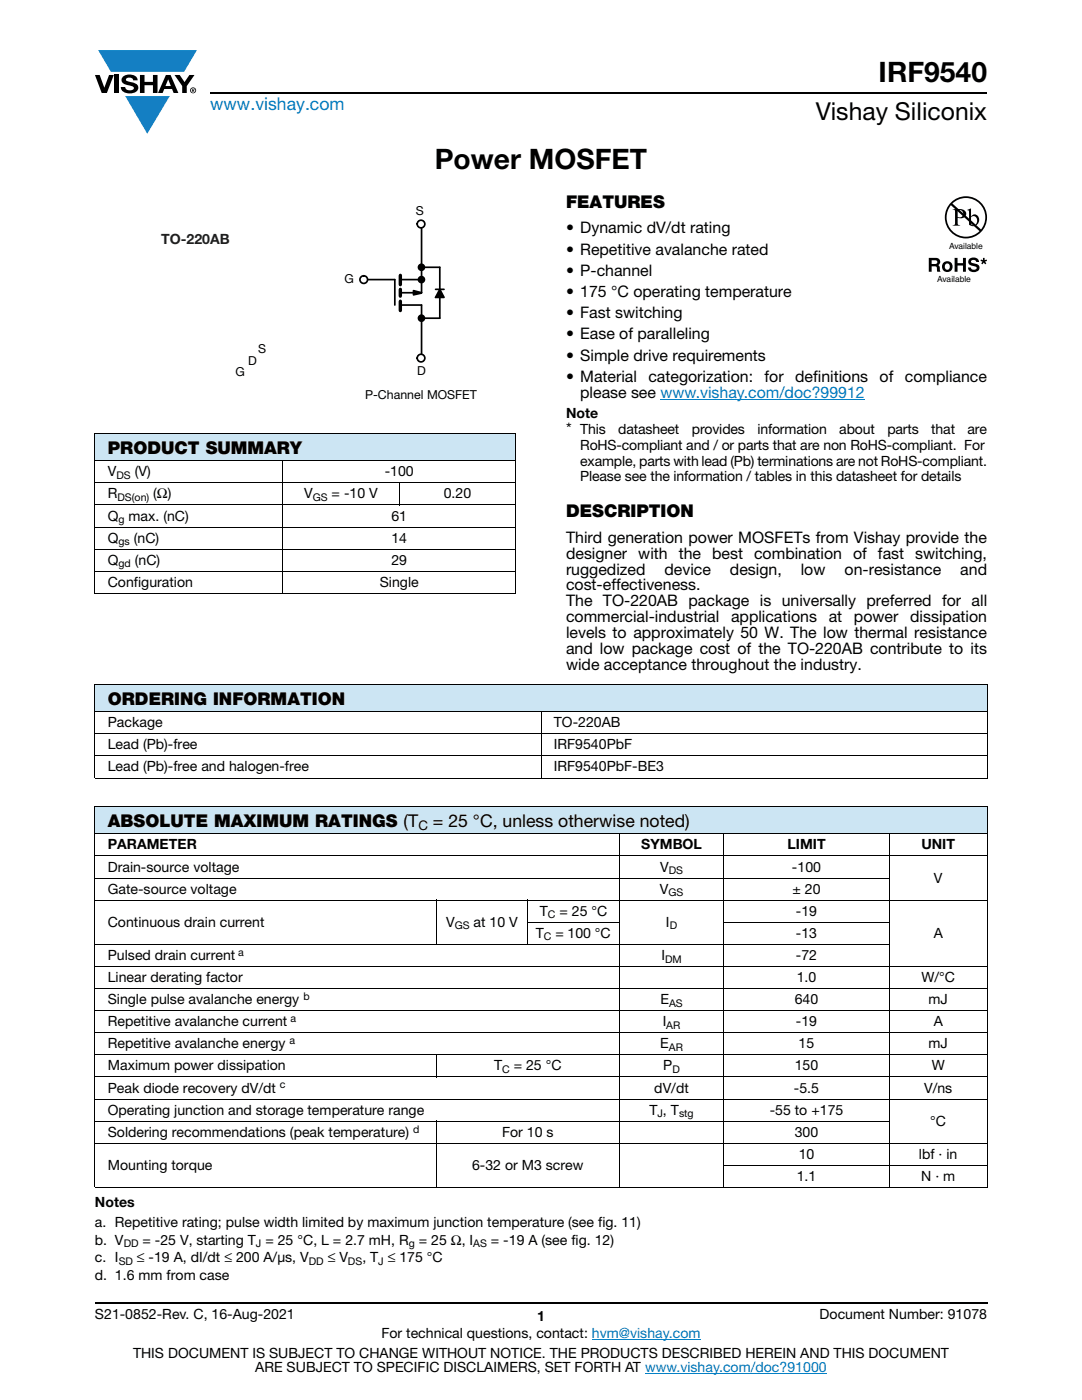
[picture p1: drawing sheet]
<svg xmlns="http://www.w3.org/2000/svg" width="216mm" height="279mm" viewBox="0 0 216 279" stroke-linecap="round" stroke-linejoin="round" font-family="sans-serif">
<defs><g id="words">
<g font-size="5.6">
<text x="175.3" y="16.4">IRF9540</text>
<text x="86.7" y="33.8">Power MOSFET</text>
</g>
<text font-size="4.9" x="162.8" y="24">Vishay Siliconix</text>
<text font-size="3.5" fill="#007ec4" x="42" y="21.9">www.vishay.com</text>
<g font-size="3.5">
<text x="112.9" y="41.5">FEATURES</text>
<text x="21.5" y="90.6">PRODUCT SUMMARY</text>
<text x="112.9" y="103.3">DESCRIPTION</text>
<text x="21.5" y="140.7">ORDERING INFORMATION</text>
<text x="21.5" y="165">ABSOLUTE MAXIMUM RATINGS (T</text>
<text x="86.4" y="165">= 25 °C, unless otherwise noted)</text>
</g>
<g font-size="3.2">
<text x="112.9" y="46.6">• Dynamic dV/dt rating</text>
<text x="112.9" y="50.8">• Repetitive avalanche rated</text>
<text x="112.9" y="55">• P-channel</text>
<text x="112.9" y="59.3">• 175 °C operating temperature</text>
<text x="112.9" y="63.5">• Fast switching</text>
<text x="112.9" y="67.8">• Ease of paralleling</text>
<text x="112.9" y="72">• Simple drive requirements</text>
<text x="112.9" y="76.2">• Material</text>
<text x="129.4" y="76.2">categorization:</text>
<text x="152.6" y="76.2">for</text>
<text x="158.7" y="76.2">definitions</text>
<text x="175.5" y="76.2">of</text>
<text x="180.6" y="76.2">compliance</text>
<text x="115.8" y="79.4">please see www.vishay.com/doc?99912</text>
<text x="112.9" y="86.6">*</text>
<text x="112.9" y="108.3">Third generation power MOSFETs from Vishay provide the</text>
<text x="112.9" y="111.5">designer with the best combination of fast switching,</text>
<text x="112.9" y="114.7">ruggedized</text>
<text x="112.9" y="117.8">cost-effectiveness.</text>
<text x="132.6" y="114.7">device</text>
<text x="145.7" y="114.7">design,</text>
<text x="159.8" y="114.7">low</text>
<text x="168.5" y="114.7">on-resistance</text>
<text x="191.6" y="114.7">and</text>
<text x="112.9" y="121">The TO-220AB package is universally preferred for all</text>
<text x="112.9" y="124.2">commercial-industrial</text>
<text x="145.9" y="124.2">applications</text>
<text x="165.4" y="124.2">at</text>
<text x="170.4" y="124.2">power</text>
<text x="181.6" y="124.2">dissipation</text>
<text x="112.9" y="130.5">and low package cost of the TO-220AB contribute to its</text>
<text x="112.9" y="127.4">levels to approximately 50 W. The low thermal resistance</text>
<text x="112.9" y="133.7">wide acceptance throughout the industry.</text>
</g>
<text font-size="2.8" fill="#211e1e" x="32.1" y="48.6">TO-220AB</text>
<g font-size="2.8">
<text x="112.9" y="83.4">Note</text>
<text x="115.8" y="86.6">This</text>
<text x="115.8" y="89.7">RoHS-compliant and / or parts that are non RoHS-compliant. For</text>
<text x="123.4" y="86.6">datasheet</text>
<text x="138" y="86.6">provides</text>
<text x="151.1" y="86.6">information</text>
<text x="167.5" y="86.6">about</text>
<text x="177.1" y="86.6">parts</text>
<text x="185.8" y="86.6">that</text>
<text x="193.1" y="86.6">are</text>
<text x="21.5" y="95.1">V</text>
<text x="26.9" y="95.1">(V)</text>
<text x="76.8" y="95.1">-100</text>
<text x="115.8" y="92.9">example, parts with lead (Pb) terminations are not RoHS-compliant.</text>
<text x="21.5" y="99.5">R</text>
<text x="30.6" y="99.5">(Ω)</text>
<text x="60.7" y="99.5">V</text>
<text x="66.2" y="99.5">= -10 V</text>
<text x="88.6" y="99.5">0.20</text>
<text x="115.8" y="96.1">Please see the information / tables in this datasheet for details</text>
<text x="21.5" y="103.9">Q</text>
<text x="25.7" y="103.9">max. (nC)</text>
<text x="78.1" y="103.9">61</text>
<text x="21.5" y="108.3">Q</text>
<text x="21.5" y="112.7">Q</text>
<text x="26.7" y="108.3">(nC)</text>
<text x="26.9" y="112.7">(nC)</text>
<text x="78.1" y="112.7">29</text>
<text x="78.1" y="108.3">14</text>
<text x="21.5" y="117.1">Configuration</text>
<text x="75.8" y="117.1">Single</text>
<text x="21.5" y="145.2">Package</text>
<text x="21.5" y="149.6">Lead (Pb)-free</text>
<text x="110.5" y="149.6">IRF9540PbF</text>
<text x="110.5" y="145.2">TO-220AB</text>
<text x="21.5" y="154">Lead (Pb)-free and halogen-free</text>
<text x="110.5" y="154">IRF9540PbF-BE3</text>
<text x="21.5" y="169.5">PARAMETER</text>
<text x="21.5" y="173.9">Drain-source voltage</text>
<text x="128" y="169.5">SYMBOL</text>
<text x="131.7" y="173.9">V</text>
<text x="157.1" y="169.5">LIMIT</text>
<text x="158" y="173.9">-100</text>
<text x="183.9" y="169.5">UNIT</text>
<text x="21.5" y="178.4">Gate-source voltage</text>
<text x="131.7" y="178.4">V</text>
<text x="158.1" y="178.4">± 20</text>
<text x="186.4" y="176.1">V</text>
<text x="21.5" y="185">Continuous drain current</text>
<text x="89" y="185">V</text>
<text x="94.5" y="185">at 10 V</text>
<text x="107.7" y="182.8">T</text>
<text x="111.7" y="182.8">= 25 °C</text>
<text x="132.9" y="185">I</text>
<text x="158.8" y="182.8">-19</text>
<text x="21.5" y="191.6">Pulsed drain current</text>
<text x="106.9" y="187.2">T</text>
<text x="110.8" y="187.2">= 100 °C</text>
<text x="132" y="191.6">I</text>
<text x="158.8" y="191.6">-72</text>
<text x="158.8" y="187.2">-13</text>
<text x="186.3" y="187.2">A</text>
<text x="21.5" y="196">Linear derating factor</text>
<text x="159" y="196">1.0</text>
<text x="183.8" y="196">W/°C</text>
<text x="21.5" y="200.4">Single pulse avalanche energy</text>
<text x="131.8" y="200.4">E</text>
<text x="158.6" y="200.4">640</text>
<text x="185.3" y="200.4">mJ</text>
<text x="21.5" y="204.8">Repetitive avalanche current</text>
<text x="21.5" y="209.2">Repetitive avalanche energy</text>
<text x="131.7" y="209.2">E</text>
<text x="132.2" y="204.8">I</text>
<text x="158.8" y="204.8">-19</text>
<text x="159.4" y="209.2">15</text>
<text x="185.3" y="209.2">mJ</text>
<text x="186.3" y="204.8">A</text>
<text x="21.5" y="213.6">Maximum power dissipation</text>
<text x="98.6" y="213.6">T</text>
<text x="102.5" y="213.6">= 25 °C</text>
<text x="132.3" y="213.6">P</text>
<text x="158.6" y="213.6">150</text>
<text x="185.9" y="213.6">W</text>
<text x="21.5" y="218">Peak diode recovery dV/dt</text>
<text x="130.6" y="218">dV/dt</text>
<text x="158.4" y="218">-5.5</text>
<text x="184.4" y="218">V/ns</text>
<text x="21.5" y="226.9">Soldering recommendations (peak temperature)</text>
<text x="21.5" y="222.4">Operating junction and storage temperature range</text>
<text x="100.2" y="226.9">For 10 s</text>
<text x="129.6" y="222.4">T , T</text>
<text x="153.6" y="222.4">-55 to +175</text>
<text x="158.6" y="226.9">300</text>
<text x="185.6" y="224.7">°C</text>
<text x="21.5" y="233.5">Mounting torque</text>
<text x="94.2" y="233.5">6-32 or M3 screw</text>
<text x="159.4" y="231.3">10</text>
<text x="183.4" y="231.3">lbf · in</text>
<text x="159" y="235.7">1.1</text>
<text x="183.8" y="235.7">N · m</text>
<text x="18.9" y="241">Notes</text>
<text x="18.9" y="244.9">a. Repetitive rating; pulse width limited by maximum junction temperature (see fig. 11)</text>
<text x="18.9" y="251.9">c. I</text>
<text x="18.9" y="248.4">b. V</text>
<text x="27.3" y="251.9">≤ -19 A, dI/dt ≤ 200 A/μs, V</text>
<text x="28.4" y="248.4">= -25 V, starting T = 25 °C, L = 2.7 mH, R</text>
<text x="65.4" y="251.9">≤ V</text>
<text x="72.3" y="251.9">, T ≤ 175 °C</text>
<text x="83.6" y="248.4">= 25 Ω, I</text>
<text x="98" y="248.4">= -19 A (see fig. 12)</text>
<text x="18.9" y="255.4">d. 1.6 mm from case</text>
<text x="18.9" y="263.3">S21-0852-Rev. C, 16-Aug-2021</text>
<text x="107.2" y="263.6">1</text>
<text x="163.6" y="263.3">Document Number: 91078</text>
<text x="76.1" y="267.1">For technical questions, contact: hvm@vishay.com</text>
<text x="26.5" y="271">THIS DOCUMENT IS SUBJECT TO CHANGE WITHOUT NOTICE. THE PRODUCTS DESCRIBED HEREIN AND THIS DOCUMENT</text>
<text x="50.9" y="273.8">ARE SUBJECT TO SPECIFIC DISCLAIMERS, SET FORTH AT www.vishay.com/doc?91000</text>
</g>
<text font-size="2.6" x="83.5" y="165.7">C</text>
<g font-size="2.5">
<text x="83" y="42.8">S</text>
<text x="68.7" y="56.6">G</text>
<text x="51.5" y="70.5">S</text>
<text x="47" y="74.9">G</text>
<text x="49.5" y="72.8">D</text>
<text x="83.3" y="74.9">D</text>
<text x="72.9" y="79.7">P-Channel MOSFET</text>
</g>
<g font-size="2.1">
<text x="23.2" y="95.6">DS</text>
<text x="23.4" y="100">DS(on)</text>
<text x="62.4" y="100">GS</text>
<text x="23.6" y="104.4">g</text>
<text x="23.6" y="108.8">gs</text>
<text x="23.6" y="113.2">gd</text>
<text x="133.4" y="178.9">GS</text>
<text x="133.4" y="174.5">DS</text>
<text x="90.7" y="185.5">GS</text>
<text x="109.3" y="183.3">C</text>
<text x="133.6" y="185.5">D</text>
<text x="47.5" y="190.7">a</text>
<text x="108.5" y="187.7">C</text>
<text x="132.7" y="192.1">DM</text>
<text x="57.9" y="204">a</text>
<text x="60.5" y="199.6">b</text>
<text x="133.5" y="200.9">AS</text>
<text x="57.8" y="208.4">a</text>
<text x="132.9" y="205.3">AR</text>
<text x="133.5" y="209.7">AR</text>
<text x="100.2" y="214.1">C</text>
<text x="134.2" y="214.1">D</text>
<text x="55.8" y="217.2">c</text>
<text x="82.4" y="226">d</text>
<text x="131.2" y="222.9">J</text>
<text x="135.5" y="222.9">stg</text>
<text x="24.7" y="248.9">DD</text>
<text x="51.1" y="248.9">J</text>
<text x="81.6" y="248.9">g</text>
<text x="94.4" y="248.9">AS</text>
<text x="23.7" y="252.4">SD</text>
<text x="61.6" y="252.4">DD</text>
<text x="69.4" y="252.4">DS</text>
<text x="75.5" y="252.4">J</text>
</g>
<g font-size="1.7">
<text x="189.4" y="49.6">Available</text>
<text x="187" y="56.2">Available</text>
</g>
</g></defs>
<g fill="#147fc3">
<path d="M19.6 10h19.7l-2.6 4.3h-1.1h-13.5z"/>
<path d="M25 19.2h8.9l-4.5 7.5z"/>
</g>
<g fill="#000">
<path d="M18.9 15h1l.9 2.5 1-2.5h.9l-1.4 3.6h-1zM22.9 15h.9v3.6h-.9zM24.6 15.3a2.1 2.1 0 0 1 2.8 .3l.1 .4h-.9a.79 .79 0 0 0-.7-.5 .79 .79 0 0 0-.8 .4l.3 .3 1 .2a1.08 1.08 0 0 1 1.2 1 1.08 1.08 0 0 1-1.1 1.2 1.73 1.73 0 0 1-2.4-1.2h.9a.96 .96 0 0 0 .8 .6 .96 .96 0 0 0 .9-.4 1.31 1.31 0 0 0-1.2-.6 1.03 1.03 0 0 1-1.1-.6 1.03 1.03 0 0 1 .2-1.1zM27.9 15h.9v1.3h1.7v-1.3h.9v3.6h-.9v-1.6h-1.7v1.6h-.9zM34.8 15h1.1l.9 1.4 1-1.4h1l-1.5 2.2v1.4h-.9v-1.4z"/>
<path d="M33.6 15.9l.5 1.3h-1.1zM33.1 15l-1.6 3.6h1l.3-.8h1.5l.3 .8h1l-1.6-3.6z"/>
<path d="M38.4 17.8h.2v.2h-.2zM38.3 17.7v.7h.1v-.3l.4 .3-.2-.3 .2-.2-.1-.2z"/>
<path d="M38.1 18a.46 .46 0 0 1 .9 0 .46 .46 0 0 1-.9 0zM37.9 18a.6 .6 0 0 0 1.2 0 .6 .6 0 0 0-1.2 0z"/>
</g>
<path d="M42 18.6h155M18.9 260h178.1" fill="none" stroke="#000" stroke-width=".36"/>
<path d="M131.8 79.6h40.8M118.1 267.3h21.7M128.7 274h36.3" fill="none" stroke="#007ec4" stroke-width=".2"/>
<path d="M18.9 86.5h84.1v5.5h-84.1z" fill="#cce5f3"/>
<g fill="none" stroke="#000" stroke-width=".2">
<path d="M18.9 86.5h84.1M18.9 92h84.1M18.9 96.4h84.1M18.9 86.6v27.3M56.4 91.9v26.6M79.7 96.3v4.6M103 86.6v27.3M18.9 100.8h84.1M18.9 105.2h84.1M18.9 109.6h84.1M18.9 114h84.1M18.9 118.4h84.1"/>
<path d="M18.9 114.1v4.2M103 114.1v4.2"/>
</g>
<path d="M79.9 55.8h4.2M84.1 45.6v12.8" fill="none" stroke="#000" stroke-width=".34"/>
<circle cx="84" cy="71.5" r=".76" fill="#fff"/>
<g fill="none" stroke="#000" stroke-width=".34">
<path d="M73.2 55.8h5.6v5.1M79.9 58.4h4.2l-1.6-.4v.8l1.5-.3M84.1 53.3h3.7v10.2h-3.7M86.9 57.7h1.7M87.8 57.7l.8 1.7h-1.7zM79.9 60.9h4.2v9.8"/>
<circle cx="84" cy="71.5" r=".76"/>
</g>
<path d="M79.9 55v1.8M79.9 57.7v1.4M79.9 60.1v1.9" fill="none" stroke="#000" stroke-width=".68"/>
<path d="M82.5 58l1.6 .4-1.6 .4zM87.8 57.7l.8 1.7h-1.7z" fill="#000"/>
<circle cx="72.6" cy="55.8" r=".76" fill="#fff"/>
<circle cx="72.6" cy="55.8" r=".76" fill="none" stroke="#000" stroke-width=".34"/>
<circle cx="84" cy="44.7" r=".76" fill="#fff"/>
<g fill="none" stroke="#000" stroke-width=".34">
<circle cx="84" cy="44.7" r=".76"/>
<circle cx="84.1" cy="55.8" r=".59"/>
<circle cx="84.1" cy="53.3" r=".59"/>
<circle cx="84.1" cy="63.5" r=".59"/>
</g>
<g fill="#000">
<circle cx="84.1" cy="55.8" r=".59"/>
<circle cx="84.1" cy="53.3" r=".59"/>
<circle cx="84.1" cy="63.5" r=".59"/>
</g>
<g fill="#000">
<path d="M190.5 51.5h.6v1h1.1v-1h.5v2.7h-.5v-1.2h-1.1v1.2h-.6zM193.5 51.6a1.15 1.15 0 0 1 1.9 .7h-.6v-.2a.68 .68 0 0 0-1-.1v.4l.2 .1a1.29 1.29 0 0 1 1.4 .9 1.17 1.17 0 0 1-1.1 .9 1.17 1.17 0 0 1-1.1-.9h.5l.1 .2a.67 .67 0 0 0 1.1-.1l-.3-.3-.5-.1a.81 .81 0 0 1-.9-.5 .81 .81 0 0 1 .3-1zM195.7 51.8l.4 .1v-.4h.4v.4l.4-.1 .1 .3-.5 .1 .3 .4-.2 .2-.3-.4-.3 .4-.2-.2 .3-.4-.4-.1z"/>
<path d="M185.9 51.9v.8l.9-.1a.38 .38 0 0 0 .1-.6zM185.3 51.5h1.4a.78 .78 0 0 1 .8 .4 .78 .78 0 0 1-.1 .9l-.2 .1a.97 .97 0 0 1 .4 1.2l.1 .1h-.7l-.2-1h-.9v1h-.6z"/>
<path d="M188.8 52.6a.63 .63 0 0 0-.3 .8 .63 .63 0 0 0 .8 .4 .63 .63 0 0 0 .2-.8 .63 .63 0 0 0-.7-.4zM187.9 53.2a1.1 1.1 0 0 1 2.2 0 1.1 1.1 0 0 1-2.2 0z"/>
<path d="M190 40.6a3.9 3.9 0 0 1 5.3-.1 3.9 3.9 0 0 1 .4 5.3zM189.7 41l5.8 5.1a3.9 3.9 0 0 1-5.4 .1 3.9 3.9 0 0 1-.4-5.2zM188.5 43.4a4.2 4.2 0 0 0 8.5 0 4.2 4.2 0 0 0-8.5 0z"/>
<path d="M191.1 42v1.3a.75 .75 0 0 0 1.1-.7 .75 .75 0 0 0-1.1-.6zM190.1 41.7a2.81 2.81 0 0 1 2.5 .4 .97 .97 0 0 1-.1 1.2 .97 .97 0 0 1-1.2 .2h-.2v1v.3l.5 .2h-1.5l.3-.1 .2-.4v-2.3l-.1-.2z"/>
<path d="M193.8 43.4v1.3l.1 .2a.72 .72 0 0 0 .8-.1 .72 .72 0 0 0 .3-.8 .72 .72 0 0 0-.4-.8 .72 .72 0 0 0-.8 .2zM193 41.9l.8-.3v1.6a.89 .89 0 0 1 1.1-.4 .89 .89 0 0 1 .5 1.1 1.23 1.23 0 0 1-.7 1.1 1.23 1.23 0 0 1-1.3-.1l-.1-2.7z"/>
</g>
<g fill="#cce5f3">
<path d="M18.9 136.5h178.1v5.5h-178.1z"/>
<path d="M18.9 160.9h178.1v5.5h-178.1z"/>
</g>
<g fill="none" stroke="#000" stroke-width=".2">
<path d="M18.9 136.5h178.1M18.9 136.6v5.3M197 136.6v9.8M18.9 142h89M18.9 146.5h178.1M18.9 150.9h178.1M18.9 155.3h178.1M18.9 142.1v13.1M107.9 141.9v13.5M108 142h89M197 146.5v8.7M18.9 160.9h178.1"/>
<path d="M18.9 166.4h178.1M18.9 170.8h178.1M18.9 175.2h158.7M18.9 179.6h178.1M18.9 161v75.9M87 179.6v9M105.3 179.6v9M123.6 166.3v70.8M144.4 166.3v70.8M177.5 166.3v70.8M197 161v75.9M18.9 188.5h158.7"/>
<path d="M18.9 192.9h178.1M18.9 197.3h178.1M105.2 184h18.5M144.3 184h33.3M18.9 201.7h178.1M18.9 206.1h178.1M18.9 210.5h178.1M18.9 214.9h178.1M18.9 219.3h178.1M87 210.4v4.6M18.9 223.7h158.7M18.9 228.2h178.1"/>
<path d="M18.9 237h178.1M87 223.6v13.5M144.3 232.6h52.7"/>
</g>
<use href="#words"/>
</svg>
